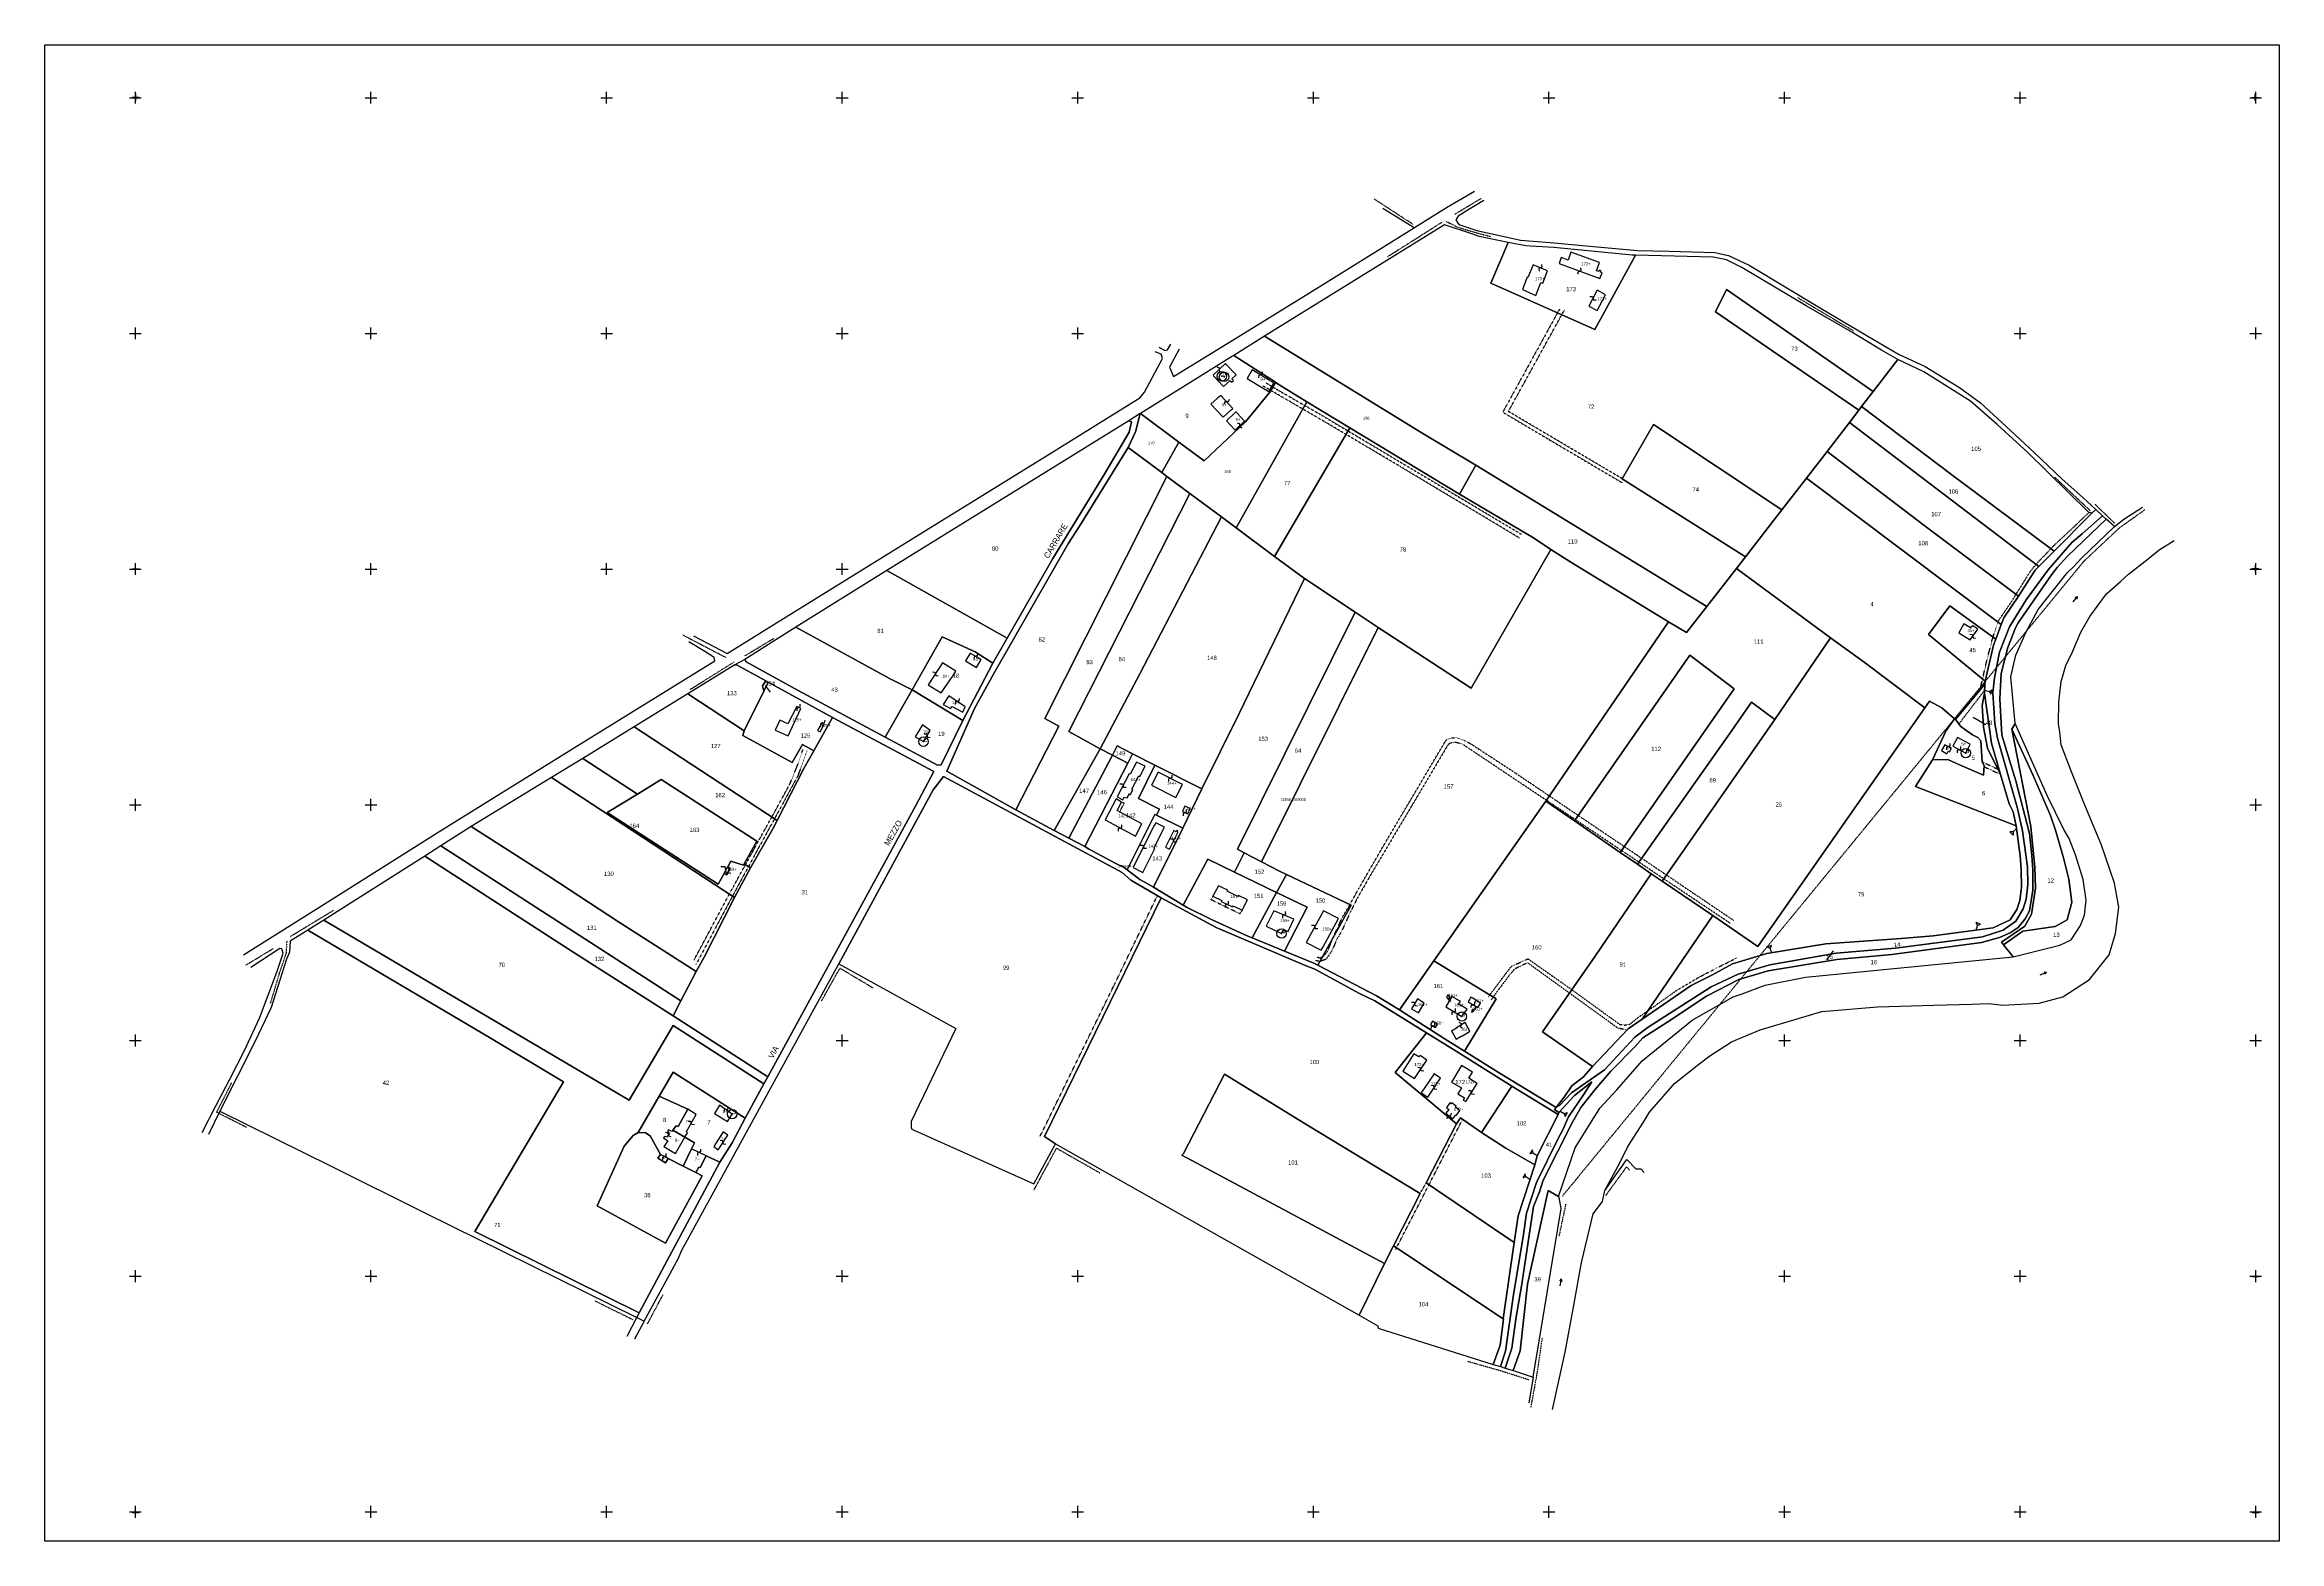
# Model space of a CAD drawing. Header units: metres. Extents: x 14523 to 16420, y -24225 to -22955.
import ezdxf

# ---------------------------------------------------------------- set-up
doc = ezdxf.new("R2010")
doc.units = ezdxf.units.M
for name, pattern in [('CONTINUA', [0]), ('FRECCETTA', [1, -1]), ('TRATTEGGIATA2', [0.3, 0.15, -0.15]), ('TRATTEGGIATA5', [0.3, 0.15, -0.15]), ('TRATTO-PUNTO', [0.4, 0.15, -0.125, 0, -0.125])]:
    doc.linetypes.add(name, pattern=pattern)
for name, color, linetype in [('CONFINE', 3, 'CONTINUA'), ('FABBRICATI', 1, 'CONTINUA'), ('FIDUCIALI', 5, 'CONTINUA'), ('LINEEVARIE', 6, 'CONTINUA'), ('PARTICELLE', 7, 'CONTINUA'), ('SIMBOLI', 6, 'CONTINUA'), ('STRADE', 8, 'CONTINUA'), ('TESTI', 3, 'CONTINUA')]:
    doc.layers.add(name, color=color, linetype=linetype)

# ---------------------------------------------------------------- blocks, each defined once
blk = doc.blocks.new('20', base_point=(5, 5))
at = {"layer": 'SIMBOLI'}
blk.add_circle((5, 5), 4, dxfattribs=at)
blk.add_point((5, 5), dxfattribs=at)
blk = doc.blocks.new('9', base_point=(5, 5))
at = {"layer": 'SIMBOLI'}
for p, q in [((2, 5), (4, 6)), ((4, 6), (6, 4)), ((6, 4), (8, 5))]:
    blk.add_line(p, q, dxfattribs=at)
blk = doc.blocks.new('1', base_point=(5, 5))
at = {"layer": 'SIMBOLI'}
for p, q in [((2, 5), (8, 5)), ((5, 2), (5, 8))]:
    blk.add_line(p, q, dxfattribs=at)
blk = doc.blocks.new('3', base_point=(5, 5))
at = {"layer": 'SIMBOLI'}
for p, q in [((0, 5), (10, 5)), ((5, 0), (5, 10))]:
    blk.add_line(p, q, dxfattribs=at)
blk = doc.blocks.new('2', base_point=(2, 5))
at = {"layer": 'SIMBOLI'}
for p, q in [((2, 5), (6, 5)), ((6, 5), (8, 7)), ((6, 5), (8, 3)), ((8, 3), (8, 7))]:
    blk.add_line(p, q, dxfattribs=at)
blk = doc.blocks.new('6', base_point=(8, 5))
at = {"layer": 'SIMBOLI'}
for p in [(2, 5), (6, 6), (6, 4)]:
    blk.add_line(p, (8, 5), dxfattribs=at)
blk = doc.blocks.new('14', base_point=(5, 5))
at = {"layer": 'SIMBOLI'}
for p, q in [((0, 5), (3, 7)), ((3, 7), (7, 3)), ((7, 3), (10, 5))]:
    blk.add_line(p, q, dxfattribs=at)

msp = doc.modelspace()

# ---------------------------------------------------------------- linework, layer by layer
at = {"layer": 'CONFINE'}
msp.add_lwpolyline([(15197.185, -23735.04), (15296.394, -23789.901), (15258.639, -23868.845), (15258.511, -23873.824), (15259.245, -23875.286), (15362.596, -23921.601), (15380.998, -23887.647), (15638.762, -24033.008), (15654.831, -24042.128), (15654.963, -24044.107), (15752.741, -24074.864), (15758.823, -24076.738), (15762.786, -24077.959), (15769.547, -24080.042), (15786.511, -24085.624), (15810.383, -23942.491), (15808.666, -23933.121), (15808.094, -23932.318), (15822.165, -23891.014), (15843.063, -23857.428), (15857.622, -23841.766), (15879.114, -23817.161), (15921.457, -23782.841), (15956.29, -23763.009), (15964.133, -23760.502), (15983.445, -23753.198), (16017.712, -23746.326), (16193.93, -23729.159), (16233.692, -23719.257), (16243.23, -23714.49), (16251.235, -23702.483), (16254.763, -23693.744), (16255.995, -23681.028), (16253.492, -23663.391), (16246.871, -23642.415), (16241.529, -23628.682), (16237.038, -23620.878), (16222.826, -23592.095), (16195.722, -23531.156), (16192.222, -23491.289), (16196.371, -23473.043), (16205.124, -23453.356), (16215.157, -23434.258), (16240.208, -23402.945), (16245.922, -23397.525), (16251.623, -23391.191), (16279.988, -23363.89), (16273.023, -23357.539), (16269.889, -23354.68), (16264.213, -23349.504), (16260.956, -23352.652), (16257.992, -23351.681), (16206.385, -23301.071), (16180.503, -23277.291), (16157.832, -23257.423), (16118.156, -23232.635), (16096.133, -23222.001), (16082.339, -23214.238), (16057.094, -23198.981), (16018.267, -23176.515), (15963.831, -23143.928), (15950.616, -23137.476), (15939.498, -23135.208), (15873.54, -23133.587), (15870.681, -23133.517), (15804.082, -23127.17), (15783.954, -23125.879), (15780.417, -23125.652), (15765.333, -23122.705), (15740.642, -23117.88), (15733.686, -23115.142), (15711.357, -23107.814), (15558.639, -23202.232), (15532.376, -23218.706), (15531.22, -23219.431), (15504.15, -23236.411), (15453.264, -23267.834), (15452.848, -23268.091), (15443.329, -23274.128), (15238.001, -23401.211), (15160.639, -23449.301), (15117.329, -23476.779), (15108.906, -23481.276), (15068.989, -23505.742), (15023.464, -23533.803), (14979.816, -23560.587), (14953.114, -23576.925), (14885.18, -23618.317), (14859.325, -23634.845), (14845.698, -23643.555), (14759.984, -23698.041), (14746.44, -23706.417), (14731.523, -23715.642), (14730.802, -23725.1), (14728.4, -23731.028), (14715.24, -23772.064), (14701.587, -23800.562), (14671.675, -23860.137), (14766.282, -23906.535), (14846.149, -23946.454), (15025.741, -24034.978), (15031.991, -24038.082), (15060.836, -23985.278), (15063.879, -23978.071), (15197.185, -23735.04)], close=True, dxfattribs=at)
at = {"layer": 'FABBRICATI'}
for points in [[(15794.696, -23157.487), (15798.755, -23146.773), (15786.545, -23141.913), (15782.162, -23152.468), (15781.605, -23152.163), (15777.531, -23162.668), (15788.811, -23167.752), (15792.987, -23156.825), (15794.696, -23157.487)], [(15840.216, -23146.748), (15842.905, -23139.947), (15818.706, -23131.179), (15816.175, -23137.781), (15810.369, -23135.688), (15808.564, -23140.762), (15843.298, -23153.293), (15845.048, -23148.461), (15843.818, -23148.021), (15844.229, -23146.878), (15842.757, -23146.342), (15842.287, -23147.528), (15840.216, -23146.748)], [(15848.07, -23167.14), (15840.94, -23163.322), (15833.968, -23176.981), (15840.865, -23180.556), (15848.07, -23167.14)], [(15529.439, -23240.113), (15530.548, -23241.305), (15532.101, -23239.862), (15531.042, -23238.724), (15530.814, -23238.478), (15534.322, -23235.217), (15526.103, -23226.416), (15525.381, -23225.643), (15514.818, -23235.538), (15515.268, -23236.014), (15523.782, -23245.016), (15529.262, -23239.922), (15529.439, -23240.113)], [(15556.007, -23245.61), (15562.055, -23249.3), (15566.368, -23242.06), (15561.857, -23239.318), (15548.05, -23230.924), (15543.724, -23238.117), (15556.007, -23245.61)], [(15518.7, -23254.808), (15513.094, -23260.014), (15523.467, -23271.104), (15530.291, -23264.8), (15531.536, -23263.651), (15521.201, -23252.485), (15521.141, -23252.54), (15519.904, -23253.689), (15518.7, -23254.808)], [(15533.322, -23267.413), (15526.279, -23274.096), (15533.644, -23281.973), (15541.62, -23274.429), (15535.4, -23267.774), (15534.244, -23266.537), (15533.322, -23267.413)], [(16147.936, -23454.077), (16157.433, -23460.128), (16163.954, -23450.887), (16159.895, -23448.054), (16157.941, -23449.963), (16152.244, -23446.444), (16147.936, -23454.077)], [(15294.087, -23490.303), (15296.453, -23486.614), (15285.052, -23479.55), (15273.13, -23498.168), (15284.164, -23504.958), (15294.087, -23490.303)], [(15318.006, -23476.71), (15308.571, -23471.42), (15304.653, -23477.93), (15313.939, -23483.477), (15318.006, -23476.71)], [(15142.992, -23536.623), (15154.099, -23541.532), (15164.985, -23518.257), (15161.453, -23516.686), (15153.945, -23531.326), (15146.983, -23528.182), (15142.992, -23536.623)], [(15285.789, -23514.939), (15291.993, -23518.399), (15293.286, -23516.5), (15302.361, -23521.491), (15304.479, -23516.939), (15290.56, -23507.654), (15285.789, -23514.939)], [(15184.761, -23531.617), (15182.907, -23530.071), (15178.995, -23536.987), (15181.399, -23537.966), (15184.761, -23531.617)], [(15274.785, -23537.098), (15268.153, -23532.222), (15261.848, -23542.324), (15268.977, -23546.431), (15274.785, -23537.098)], [(16138.993, -23554.556), (16140.144, -23555.183), (16141.741, -23552.095), (16135.946, -23549.083), (16133.123, -23554.053), (16137.739, -23556.674), (16138.993, -23554.556)], [(16146.697, -23543.029), (16142.773, -23550.294), (16153.798, -23556.175), (16157.597, -23548.499), (16146.697, -23543.029)], [(15439.362, -23593.651), (15442.055, -23594.076), (15443.781, -23590.795), (15444.666, -23591.261), (15446.865, -23587.084), (15445.98, -23586.618), (15451.843, -23575.477), (15452.777, -23575.918), (15457.08, -23567.296), (15449.719, -23563.921), (15444.354, -23574.158), (15443.606, -23573.845), (15433.344, -23593.376), (15438.163, -23595.921), (15439.362, -23593.651)], [(15483.238, -23593.809), (15488.766, -23582.703), (15468.109, -23572.32), (15462.582, -23583.427), (15483.238, -23593.809)], [(15437.155, -23597.647), (15432.583, -23594.91), (15423.198, -23612.854), (15448.878, -23626.584), (15454.422, -23616.063), (15435.559, -23605.979), (15433.468, -23604.974), (15437.155, -23597.647)], [(15473.727, -23618.963), (15466.171, -23615.253), (15464.729, -23617.914), (15464.594, -23617.847), (15446.904, -23653.232), (15455.252, -23657.406), (15465.348, -23637.204), (15464.707, -23636.884), (15473.727, -23618.963)], [(15490.862, -23601.1), (15488.783, -23605.6), (15493.367, -23607.719), (15495.447, -23603.217), (15490.862, -23601.1)], [(15481.423, -23621.947), (15474.466, -23635.856), (15477.982, -23637.613), (15485.019, -23623.387), (15484.635, -23623.234), (15485.044, -23622.212), (15484.016, -23621.767), (15483.596, -23622.817), (15481.423, -23621.947)], [(15101.864, -23659.429), (15104.932, -23653.934), (15102.795, -23652.764), (15102.685, -23652.705), (15099.618, -23658.199), (15099.733, -23658.263), (15101.864, -23659.429)], [(15519.445, -23668.678), (15514.737, -23677.504), (15522.25, -23681.155), (15521.779, -23682.036), (15531.434, -23686.727), (15531.905, -23685.846), (15539.434, -23689.504), (15544.167, -23680.725), (15536.343, -23676.911), (15535.871, -23677.791), (15526.793, -23673.368), (15527.265, -23672.487), (15519.445, -23668.678)], [(15574.895, -23705.871), (15578.628, -23707.555), (15579.733, -23704.919), (15583.478, -23697.041), (15566.49, -23689.885), (15559.927, -23703.089), (15572.986, -23709.289), (15574.895, -23705.871)], [(15593.799, -23716.913), (15606.651, -23723.339), (15608.353, -23720.402), (15621.417, -23696.595), (15608.494, -23690.133), (15593.799, -23716.913)], [(15689.115, -23776.62), (15694.18, -23768.272), (15688.346, -23764.781), (15683.247, -23773.118), (15689.115, -23776.62)], [(15722.804, -23768.81), (15724.832, -23766.862), (15724.101, -23766.435), (15717.545, -23762.608), (15712.342, -23771.554), (15726.068, -23779.578), (15730.451, -23773.518), (15722.804, -23768.81)], [(15714.684, -23764.378), (15714.899, -23764.342), (15715.105, -23764.273), (15715.299, -23764.173), (15715.474, -23764.045), (15715.626, -23763.89), (15715.753, -23763.713), (15715.85, -23763.519), (15715.915, -23763.312), (15715.948, -23763.097), (15715.947, -23762.879), (15715.912, -23762.664), (15715.843, -23762.459), (15715.743, -23762.266), (15715.613, -23762.091), (15715.459, -23761.938), (15715.282, -23761.812), (15715.088, -23761.714), (15714.881, -23761.648), (15714.666, -23761.616), (15714.448, -23761.616), (15714.234, -23761.653), (15714.027, -23761.721), (15713.834, -23761.821), (15713.659, -23761.95), (15713.507, -23762.104), (15713.38, -23762.281), (15713.283, -23762.476), (15713.218, -23762.683), (15713.185, -23762.898), (15713.186, -23763.116), (15713.221, -23763.33), (15713.29, -23763.536), (15713.39, -23763.729), (15713.52, -23763.904), (15713.674, -23764.056), (15713.851, -23764.183), (15714.045, -23764.281), (15714.252, -23764.347), (15714.467, -23764.379), (15714.684, -23764.378)], [(15733.703, -23763.292), (15731.483, -23767.111), (15739.703, -23772.081), (15741.955, -23768.254), (15735.257, -23764.226), (15733.703, -23763.292)], [(15703.714, -23789.037), (15705.386, -23786.28), (15701.185, -23783.745), (15699.489, -23786.506), (15703.714, -23789.037)], [(15718.665, -23794.232), (15721.329, -23798.76), (15724.772, -23796.745), (15725.479, -23796.331), (15725.586, -23796.517), (15730.719, -23793.418), (15732.961, -23792.066), (15731.25, -23789.071), (15728.849, -23784.868), (15721.447, -23789.319), (15721.565, -23789.521), (15717.346, -23791.99), (15718.665, -23794.232)], [(15735.869, -23775.476), (15736.618, -23774.234), (15735.353, -23773.47), (15734.605, -23774.713), (15735.869, -23775.476)], [(15675.88, -23825.973), (15685.893, -23832.397), (15696.451, -23816.613), (15690.521, -23812.647), (15689.626, -23813.943), (15685.393, -23811.203), (15675.88, -23825.973)], [(15732.022, -23832.107), (15735.212, -23826.839), (15725.816, -23821.206), (15717.347, -23835.251), (15725.632, -23840.242), (15722.586, -23845.21), (15728.307, -23848.682), (15727.109, -23850.647), (15729.357, -23851.93), (15739.026, -23836.492), (15732.022, -23832.107)], [(15691.544, -23844.304), (15697.062, -23848.042), (15707.823, -23831.889), (15702.407, -23828.28), (15691.544, -23844.304)], [(15066.523, -23882.068), (15068.73, -23878.298), (15067.851, -23877.346), (15075.97, -23862.798), (15069.089, -23858.332), (15060.818, -23872.883), (15058.98, -23872.403), (15056.351, -23876.083), (15066.523, -23882.068)], [(15106.675, -23862.532), (15095.832, -23854.927), (15091.67, -23862.101), (15102.651, -23868.79), (15106.675, -23862.532)], [(15715.045, -23858.447), (15712.424, -23861.801), (15718.433, -23866.496), (15721.048, -23863.15), (15721.39, -23863.387), (15724.461, -23859.48), (15720.716, -23856.539), (15721.295, -23855.798), (15717.627, -23852.908), (15716.91, -23853.822), (15715.839, -23852.966), (15712.907, -23856.759), (15715.045, -23858.447)], [(15066.523, -23882.068), (15056.351, -23876.083), (15055.495, -23877.281), (15052.628, -23875.953), (15051.785, -23877.388), (15053.381, -23878.685), (15051.091, -23881.919), (15049.254, -23881.49), (15048.307, -23882.724), (15051.854, -23885.31), (15048.721, -23889.98), (15058.469, -23895.824), (15066.523, -23882.068)], [(15102.825, -23880.316), (15098.919, -23877.532), (15091.023, -23889.994), (15094.829, -23892.882), (15102.825, -23880.316)], [(15045.874, -23896.728), (15043.381, -23899.966), (15049.998, -23903.877), (15052.334, -23900.286), (15045.874, -23896.728)], [(15072.097, -23891.862), (15064.987, -23906.543), (15075.656, -23912.123), (15078.171, -23907.611), (15079.545, -23907.692), (15084.646, -23897.775), (15072.097, -23891.862)]]:
    msp.add_lwpolyline(points, close=True, dxfattribs=at)
at = {"layer": 'LINEEVARIE', "color": 2}
msp.add_lwpolyline([(14523, -24225), (14523, -22955), (16420, -22955), (16420, -24225), (14523, -24225)], dxfattribs=at)
at = {"layer": 'LINEEVARIE'}
for points in [[(15485.986, -23213.393), (15477.777, -23228.705), (15481.351, -23236.472), (15538.379, -23201.521), (15596.812, -23165.432), (15654.889, -23129.246), (15685.919, -23110.082), (15712.967, -23093.162), (15736.653, -23079.24)], [(15659.083, -23093.833), (15685.461, -23110.038)], [(15744.755, -23087.14), (15730.699, -23095.735), (15722.839, -23100.477), (15720.852, -23103.606), (15723.454, -23107.527), (15738.785, -23112.728), (15756.844, -23116.718), (15775.921, -23120.795), (15801.119, -23122.847), (15847.195, -23126.969), (15875.095, -23129.539), (15902.052, -23130.143), (15931.148, -23131.07), (15940.861, -23131.226), (15952.339, -23133.742), (15969.906, -23142.21), (16029.576, -23177.968), (16070.566, -23202.228), (16096.726, -23217.472), (16119.257, -23228.098), (16148.557, -23245.833), (16166.344, -23258.817), (16191.816, -23282.35), (16212.135, -23301.339), (16235.553, -23323.582), (16253.229, -23339.311), (16264.213, -23349.504)], [(15073.807, -23456.57), (15102.355, -23471.675), (15152.322, -23440.591), (15271.353, -23366.906), (15373.563, -23303.839), (15452.696, -23254.685), (15456.689, -23249.749), (15471.969, -23221.226), (15470.848, -23217.637), (15465.681, -23215.532)], [(15468.672, -23211.576), (15474.308, -23214.486), (15476.18, -23213.848), (15478.957, -23209.184)], [(16279.988, -23363.89), (16287.979, -23357.724), (16303.992, -23347.423)], [(15847.474, -23927.348), (15860.032, -23903.743), (15866.839, -23889.875), (15880.359, -23869.353), (15885.467, -23860.793), (15906.554, -23836.397), (15927.357, -23820.03), (15936.454, -23813.034), (15954.983, -23801.07), (15979.389, -23790.996), (16031.572, -23775.318), (16078.952, -23771.597), (16126.773, -23770.054), (16158.942, -23769.106), (16173.323, -23768.581), (16185.244, -23770.126), (16216.182, -23768.485), (16236.335, -23762.997), (16258.939, -23748.126), (16275.507, -23727.405), (16281.03, -23709.341), (16283.742, -23686.851), (16280.231, -23666.487), (16269.069, -23634.305), (16254.349, -23598.876), (16242.943, -23570.761), (16234.887, -23549.045), (16233.81, -23538.345), (16232.686, -23531.201), (16232.964, -23512.557), (16234.686, -23495.262), (16238.908, -23481.942), (16244.424, -23470.125), (16251.545, -23453.459), (16259.177, -23440.341), (16273.325, -23421.028), (16285.165, -23410.486), (16292.09, -23404.387), (16308.67, -23391.284), (16318.011, -23383.625), (16330.805, -23375.608)], [(14691.891, -23727.421), (14763.461, -23682.497), (14858.394, -23622.385), (14972.035, -23551.983), (15091.874, -23477.981), (15091.421, -23474.89), (15083.515, -23469.83), (15069.717, -23461.813)], [(14656.64, -23877.99), (14668.4, -23855.413), (14679.965, -23833.346), (14692.309, -23809.033), (14705.308, -23781.002), (14719.972, -23741.924), (14725.527, -23725.942), (14724.354, -23722.354), (14722.567, -23721.874), (14698.049, -23737.942)], [(16193.93, -23729.159), (16185.857, -23718.821)], [(14671.675, -23860.137), (14662.108, -23879.837)], [(15847.474, -23927.348), (15865.981, -23900.998), (15873.838, -23908.894), (15877.853, -23908.986), (15880.946, -23912.092)], [(15803.094, -24113.152), (15813.646, -24064.386), (15820.851, -24026.336), (15827.087, -23991.451), (15827.89, -23987.426), (15837.453, -23947.258), (15845.427, -23936.572), (15847.474, -23927.348)], [(15017.337, -24050.8), (15025.741, -24034.978)], [(15031.991, -24038.082), (15023.782, -24053.394)], [(15786.511, -24085.624), (15782.927, -24107.569)]]:
    msp.add_lwpolyline(points, dxfattribs=at)
at = {"layer": 'LINEEVARIE', "linetype": 'TRATTO-PUNTO'}
for points in [[(15651.487, -23085.743), (15684.791, -23107.442)], [(15719.731, -23099.042), (15742.448, -23085.383)], [(15662.799, -23134.987), (15709.691, -23105.284)], [(15712.456, -23104.774), (15722.698, -23109.962), (15738.956, -23114.756), (15750.598, -23117.761)], [(16011.286, -23169.658), (16058.651, -23197.85)], [(16229.417, -23322.035), (16259.334, -23350.264)], [(16305.951, -23349.592), (16283.503, -23365.698), (16253.711, -23393.726), (15811.411, -23932.052)], [(16263.591, -23345.034), (16280.161, -23361.009)], [(15064.441, -23455.729), (15101.141, -23474.909)], [(15117.572, -23473.464), (15142.058, -23458.701)], [(15071.075, -23502.065), (15107.392, -23479.346)], [(15108.615, -23479.288), (15107.553, -23479.098)], [(14731.475, -23711.763), (14768.285, -23689.468)], [(14693.833, -23735.958), (14716.915, -23722.058)], [(14714.755, -23768.233), (14722.493, -23742.463), (14728.117, -23726.011), (14728.759, -23715.17)], [(15182.368, -23766.69), (15198.123, -23738.618), (15226.709, -23755.681)], [(14694.599, -23873.877), (14669.017, -23860.982), (14681.82, -23835.8)], [(15362.805, -23926.962), (15381.982, -23891.396), (15418.671, -23912.302)], [(15848.363, -23931.39), (15865.909, -23907.291), (15868.409, -23909.919)], [(15814.214, -23939.006), (15808.518, -23966.015)], [(15034.676, -24040.606), (15048.036, -24015.495)], [(14990.257, -24021.049), (15022.349, -24036.815)], [(15784.816, -24111.083), (15790.202, -24081.372), (15794.513, -24051.825)], [(15731.015, -24072.254), (15758.66, -24080.094), (15783.001, -24087.867)]]:
    msp.add_lwpolyline(points, dxfattribs=at)
at = {"layer": 'LINEEVARIE', "linetype": 'TRATTEGGIATA2'}
for points in [[(15808.889, -23179.511), (15760.787, -23266.841), (15862.156, -23326.696)], [(15862.257, -23323.292), (15765.556, -23266.209), (15813.094, -23180.174)], [(15775.007, -23373.636), (15673.419, -23312.768), (15610.318, -23275.387), (15557.071, -23244.465)], [(15559.544, -23241.805), (15570.456, -23248.366), (15605.742, -23268.651), (15646.528, -23292.914), (15777.253, -23370.859)], [(16166.478, -23500.215), (16171.921, -23476.82), (16176.293, -23459.942), (16181.243, -23444.274), (16192.436, -23427.952), (16209.017, -23401.39), (16215.112, -23394.237), (16229.277, -23379.394), (16242.414, -23367.207), (16258.002, -23352.341)], [(16148.028, -23531.428), (16169.806, -23502.851)], [(15074.147, -23731.841), (15107.925, -23669.007), (15129.302, -23630.132), (15140.341, -23610.308), (15155.432, -23582.702), (15158.328, -23575.801), (15162.394, -23565.581), (15166.579, -23553.175)], [(15170.157, -23554.441), (15162.438, -23575.281), (15151.359, -23595.817), (15136.761, -23622.348), (15120.979, -23651.336), (15075.729, -23735.626)], [(15954.387, -23700.872), (15726.394, -23548.433), (15720.833, -23547.146), (15716.77, -23547.462), (15714.402, -23548.921), (15648.156, -23660.297), (15637.158, -23679.46), (15631.631, -23690.566), (15625.381, -23704.273), (15621.622, -23711.288), (15620.184, -23713.697), (15615.662, -23723.975), (15610.838, -23731.159), (15606.134, -23732.755), (15601.401, -23732.401)], [(15603.266, -23729.182), (15605.331, -23730.075), (15608.41, -23728.606), (15612.108, -23724.334), (15616.024, -23714.269), (15621.194, -23703.118), (15624.489, -23695.703), (15629.351, -23687.756), (15638.458, -23671.263), (15661.449, -23631.5), (15710.832, -23548.162), (15712.463, -23545.09), (15716.961, -23543.295), (15721.381, -23543.075), (15728.283, -23545.56), (15733.2, -23547.973), (15771.25, -23572.837), (15956.528, -23697.893)], [(16167.739, -23563.581), (16181.176, -23569.837)], [(16169.321, -23567.654), (16183.346, -23574.186)], [(15368.137, -23881.088), (15431.174, -23752.442), (15467.603, -23677.12)], [(15748.595, -23762.982), (15767.934, -23737.241), (15782.174, -23730.726), (15819.122, -23756.724), (15859.937, -23786.269), (15863.862, -23786.92), (15868.178, -23786.499), (15875.512, -23780.597), (15889.952, -23770.574), (15908.314, -23757.596), (15926.405, -23746.857), (15941.942, -23738.697), (15959.199, -23730.002)], [(15865.345, -23790.859), (15858.718, -23789.691), (15781.868, -23734.082), (15770.763, -23739.382), (15766.667, -23744.269), (15757.247, -23756.806), (15751.055, -23765.418)], [(15669.819, -23977.347), (15726.671, -23867.065)], [(15690.661, -23929.896), (15695.76, -23920.778)]]:
    msp.add_lwpolyline(points, dxfattribs=at)
at = {"layer": 'LINEEVARIE', "linetype": 'TRATTEGGIATA5'}
for points in [[(15435.559, -23605.979), (15439.317, -23598.789), (15437.155, -23597.647)], [(15539.434, -23689.504), (15537.785, -23692.594), (15513.11, -23680.606), (15514.737, -23677.504)]]:
    msp.add_lwpolyline(points, dxfattribs=at)
at = {"layer": 'PARTICELLE', "color": 2, "linetype": 'FRECCETTA'}
for p, q in [((15134.693, -23498.76), (15138.847, -23504.537)), ((16170.824, -23532.146), (16160.222, -23525.947)), ((16035.896, -23731.675), (16041.445, -23723.826))]:
    msp.add_line(p, q, dxfattribs=at)
at = {"layer": 'PARTICELLE'}
for points in [[(16063.089, -23265.118), (15941.267, -23181.704), (15950.844, -23162.715), (16075.204, -23249.31), (16096.133, -23222.001), (16082.339, -23214.238), (16057.094, -23198.981), (16018.267, -23176.515), (15963.831, -23143.928), (15950.616, -23137.476), (15939.498, -23135.208), (15873.54, -23133.587), (15838.871, -23196.555), (15750.657, -23157.22), (15765.333, -23122.705), (15740.642, -23117.88), (15733.686, -23115.142), (15711.357, -23107.814), (15558.639, -23202.232), (15693.03, -23284.84), (15737.969, -23311.844), (15933.897, -23431.662), (15959.091, -23399.367), (15966.789, -23389.471), (15862.257, -23323.292), (15888.817, -23277.43), (15997.676, -23349.761), (16018.569, -23322.885), (16036.15, -23300.269), (16055.119, -23275.517), (16063.089, -23265.118)], [(15780.417, -23125.652), (15765.333, -23122.705), (15750.657, -23157.22), (15838.871, -23196.555), (15873.54, -23133.587), (15870.681, -23133.517), (15804.082, -23127.17), (15783.954, -23125.879), (15780.417, -23125.652)], [(16063.089, -23265.118), (16065.415, -23262.083), (16075.204, -23249.31), (15950.844, -23162.715), (15941.267, -23181.704), (16063.089, -23265.118)], [(15567.751, -23241.691), (15567.981, -23241.305), (15532.376, -23218.706), (15531.22, -23219.431), (15504.15, -23236.411), (15453.264, -23267.834), (15485.899, -23292.227), (15507.318, -23308.237), (15542.31, -23275.158), (15562.914, -23249.811), (15567.751, -23241.691)], [(15693.03, -23284.84), (15558.639, -23202.232), (15532.376, -23218.706), (15567.981, -23241.305), (15567.751, -23241.691), (15594.576, -23258.135), (15630.891, -23280.015), (15723.959, -23336.334), (15737.969, -23311.844), (15693.03, -23284.84)], [(16096.133, -23222.001), (16075.204, -23249.31), (16065.415, -23262.083), (16143.079, -23320.881), (16228.776, -23384.765), (16260.956, -23352.652), (16257.992, -23351.681), (16206.385, -23301.071), (16180.503, -23277.291), (16157.832, -23257.423), (16118.156, -23232.635), (16096.133, -23222.001)], [(15534.592, -23365.069), (15594.576, -23258.135), (15567.751, -23241.691), (15562.914, -23249.811), (15542.31, -23275.158), (15507.318, -23308.237), (15485.899, -23292.227), (15471.346, -23318.09), (15475.635, -23321.33), (15495.006, -23335.838), (15522.139, -23355.773), (15534.592, -23365.069)], [(15238.001, -23401.211), (15340.052, -23458.547), (15378.741, -23390.965), (15422.854, -23318.932), (15443.576, -23283.724), (15445.53, -23275.06), (15443.329, -23274.128), (15238.001, -23401.211)], [(15471.346, -23318.09), (15485.899, -23292.227), (15453.264, -23267.834), (15452.848, -23268.091), (15448.961, -23283.438), (15442.911, -23296.939), (15471.346, -23318.09)], [(15567.084, -23389.241), (15630.891, -23280.015), (15594.576, -23258.135), (15534.592, -23365.069), (15567.084, -23389.241)], [(16215.91, -23397.811), (16055.119, -23275.517), (16036.15, -23300.269), (16118.137, -23362.757), (16198.463, -23423.035), (16212.672, -23400.979), (16215.91, -23397.811)], [(16228.776, -23384.765), (16143.079, -23320.881), (16065.415, -23262.083), (16063.089, -23265.118), (16055.119, -23275.517), (16215.91, -23397.811), (16228.776, -23384.765)], [(15635.475, -23436.461), (15655.095, -23449.62), (15734.069, -23501.082), (15801.686, -23383.238), (15786.801, -23373.507), (15723.959, -23336.334), (15630.891, -23280.015), (15567.084, -23389.241), (15592.49, -23408.066), (15635.475, -23436.461)], [(15997.676, -23349.761), (15888.817, -23277.43), (15862.257, -23323.292), (15966.789, -23389.471), (15997.676, -23349.761)], [(15347.3, -23604.169), (15384.041, -23533.296), (15371.942, -23526.675), (15475.635, -23321.33), (15471.346, -23318.09), (15442.911, -23296.939), (15401.565, -23363.647), (15392.12, -23377.962), (15328.607, -23488.484), (15312.226, -23518.192), (15288.981, -23571.469), (15347.3, -23604.169)], [(15801.686, -23383.238), (15818.535, -23394.252), (15901.407, -23444.638), (15916.695, -23453.699), (15933.897, -23431.662), (15737.969, -23311.844), (15723.959, -23336.334), (15786.801, -23373.507), (15801.686, -23383.238)], [(16198.463, -23423.035), (16118.137, -23362.757), (16036.15, -23300.269), (16018.569, -23322.885), (16184.007, -23446.925), (16186.18, -23441.253), (16198.463, -23423.035)], [(15380.084, -23621.84), (15419.055, -23552.417), (15392.293, -23537.69), (15495.006, -23335.838), (15475.635, -23321.33), (15371.942, -23526.675), (15384.041, -23533.296), (15347.3, -23604.169), (15380.084, -23621.84)], [(16184.007, -23446.925), (16018.569, -23322.885), (15997.676, -23349.761), (15966.789, -23389.471), (15959.091, -23399.367), (16038.889, -23458.283), (16067.675, -23479.073), (16119.03, -23517.731), (16122.983, -23512.104), (16133.441, -23517.836), (16144.257, -23527.016), (16145.082, -23527.765), (16170.116, -23497.653), (16170.268, -23495.114), (16122.079, -23455.539), (16140.267, -23431.035), (16179.28, -23459.348), (16184.007, -23446.925)], [(15495.006, -23335.838), (15392.293, -23537.69), (15419.055, -23552.417), (15452.772, -23488.872), (15522.139, -23355.773), (15495.006, -23335.838)], [(16260.956, -23352.652), (16228.776, -23384.765), (16215.91, -23397.811), (16212.672, -23400.979), (16198.463, -23423.035), (16186.18, -23441.253), (16184.007, -23446.925), (16179.28, -23459.348), (16177.279, -23464.65), (16170.268, -23495.114), (16170.116, -23497.653), (16169.657, -23505.347), (16175.685, -23547.715), (16183.346, -23574.186), (16190.597, -23599.241), (16194.206, -23605.941), (16196.635, -23617.747), (16200.058, -23643.333), (16200.893, -23654.85), (16201.226, -23670.183), (16199.815, -23681.124), (16197.085, -23688.937), (16191.523, -23697.706), (16177.134, -23704.427), (16126.188, -23711.097), (16098.922, -23713.494), (16034.978, -23718.026), (15984.921, -23726.308), (15955.716, -23735.033), (15938.32, -23744.644), (15920.76, -23753.495), (15879.136, -23781.979), (15867.165, -23790.171), (15836.835, -23822.022), (15829.238, -23830.721), (15819.288, -23838.492), (15813.028, -23848.186), (15806.69, -23856.105), (15808.912, -23855.055), (15819.073, -23844.488), (15847.147, -23824.81), (15873.015, -23797.09), (15884.227, -23788.742), (15937.809, -23754.555), (15960.577, -23743.796), (15987.403, -23735.818), (16043.691, -23725.969), (16094.06, -23721.543), (16168.15, -23712.132), (16185.504, -23706.483), (16196.472, -23698.799), (16202.466, -23688.347), (16205.187, -23679.976), (16206.627, -23667.561), (16206.35, -23652.633), (16202.129, -23622.174), (16197.604, -23601.978), (16180.86, -23543.572), (16178.638, -23531.112), (16176.772, -23505.137), (16178.255, -23492.265), (16182.401, -23470.463), (16191.024, -23448.95), (16205.221, -23426.081), (16223.698, -23400.556), (16243.789, -23377.496), (16252.78, -23370.147), (16269.889, -23354.68), (16264.213, -23349.504), (16260.956, -23352.652)], [(15536.968, -23522.529), (15592.49, -23408.066), (15567.084, -23389.241), (15534.592, -23365.069), (15522.139, -23355.773), (15452.772, -23488.872), (15419.055, -23552.417), (15429.406, -23557.825), (15433.503, -23549.989), (15446.58, -23556.643), (15465.527, -23566.286), (15505.427, -23586.59), (15536.968, -23522.529)], [(16273.023, -23357.539), (16269.889, -23354.68), (16252.78, -23370.147), (16243.789, -23377.496), (16223.698, -23400.556), (16205.221, -23426.081), (16191.024, -23448.95), (16182.401, -23470.463), (16178.255, -23492.265), (16176.772, -23505.137), (16178.638, -23531.112), (16180.86, -23543.572), (16197.604, -23601.978), (16202.129, -23622.174), (16206.35, -23652.633), (16206.627, -23667.561), (16205.187, -23679.976), (16202.466, -23688.347), (16196.472, -23698.799), (16185.504, -23706.483), (16168.15, -23712.132), (16094.06, -23721.543), (16043.691, -23725.969), (15987.403, -23735.818), (15960.577, -23743.796), (15937.809, -23754.555), (15884.227, -23788.742), (15873.015, -23797.09), (15847.147, -23824.81), (15819.073, -23844.488), (15808.912, -23855.055), (15806.69, -23856.105), (15806.043, -23856.978), (15804.644, -23858.625), (15808.344, -23861.26), (15821.752, -23846.783), (15836.524, -23835.13), (15829.421, -23846.26), (15816.483, -23864.894), (15811.666, -23875.887), (15807.708, -23883.109), (15789.359, -23920.516), (15780.804, -23946.6), (15778.106, -23966.652), (15769.999, -24015.686), (15763.044, -24063.534), (15758.823, -24076.738), (15762.786, -24077.959), (15768.549, -24061.113), (15772.266, -24034.494), (15776.808, -24008.623), (15786.769, -23940.973), (15791.867, -23928.401), (15794.973, -23918.602), (15819.853, -23869.21), (15826.989, -23856.912), (15838.814, -23842.003), (15852.404, -23826.152), (15873.137, -23805.164), (15879.634, -23797.7), (15901.038, -23784.168), (15933.604, -23762.289), (15961.254, -23748.255), (15986.058, -23741.019), (16044.433, -23731.341), (16090.991, -23727.024), (16167.305, -23716.818), (16182.546, -23712.623), (16191.485, -23708.677), (16198.279, -23704.053), (16204.219, -23696.7), (16207.879, -23689.889), (16210.871, -23672.524), (16210.713, -23655.309), (16209.916, -23642.98), (16207.905, -23624.269), (16196.202, -23579.805), (16184.533, -23541.028), (16182.695, -23510.227), (16183.795, -23488.726), (16189.508, -23466.393), (16196.02, -23449.787), (16198.195, -23445.691), (16226.711, -23404.777), (16231.499, -23398.609), (16240.304, -23389.129), (16273.023, -23357.539)], [(16017.712, -23746.326), (16193.93, -23729.159), (16185.857, -23718.821), (16184.131, -23716.611), (16203.856, -23702.953), (16209.65, -23692.706), (16212.981, -23670.867), (16212.41, -23653.252), (16209.09, -23618.512), (16192.994, -23535.718), (16195.722, -23531.156), (16192.222, -23491.289), (16196.371, -23473.043), (16205.124, -23453.356), (16215.157, -23434.258), (16240.208, -23402.945), (16245.922, -23397.525), (16251.623, -23391.191), (16279.988, -23363.89), (16273.023, -23357.539), (16240.304, -23389.129), (16231.499, -23398.609), (16226.711, -23404.777), (16198.195, -23445.691), (16196.02, -23449.787), (16189.508, -23466.393), (16183.795, -23488.726), (16182.695, -23510.227), (16184.533, -23541.028), (16196.202, -23579.805), (16207.905, -23624.269), (16209.916, -23642.98), (16210.713, -23655.309), (16210.871, -23672.524), (16207.879, -23689.889), (16204.219, -23696.7), (16198.279, -23704.053), (16191.485, -23708.677), (16182.546, -23712.623), (16167.305, -23716.818), (16090.991, -23727.024), (16044.433, -23731.341), (15986.058, -23741.019), (15961.254, -23748.255), (15933.604, -23762.289), (15901.038, -23784.168), (15879.634, -23797.7), (15873.137, -23805.164), (15852.404, -23826.152), (15838.814, -23842.003), (15826.989, -23856.912), (15819.853, -23869.21), (15794.973, -23918.602), (15791.867, -23928.401), (15786.769, -23940.973), (15776.808, -24008.623), (15772.266, -24034.494), (15768.549, -24061.113), (15762.786, -24077.959), (15769.547, -24080.042), (15775.449, -24063.496), (15781.713, -24006.873), (15799.428, -23927.422), (15808.094, -23932.318), (15822.165, -23891.014), (15843.063, -23857.428), (15857.622, -23841.766), (15879.114, -23817.161), (15921.457, -23782.841), (15956.29, -23763.009), (15964.133, -23760.502), (15983.445, -23753.198), (16017.712, -23746.326)], [(15797.412, -23596.993), (15901.407, -23444.638), (15818.535, -23394.252), (15801.686, -23383.238), (15734.069, -23501.082), (15655.095, -23449.62), (15556.022, -23648.398), (15571.372, -23656.239), (15577.083, -23659.033), (15632.106, -23685.125), (15603.842, -23736.19), (15653.657, -23762.096), (15673.207, -23773.885), (15702.27, -23732.494), (15797.412, -23596.993)], [(15160.639, -23449.301), (15240.205, -23492.831), (15259.418, -23502.543), (15284.923, -23457.509), (15312.825, -23470.288), (15327.813, -23479.76), (15340.052, -23458.547), (15238.001, -23401.211), (15160.639, -23449.301)], [(15535.706, -23637.738), (15635.475, -23436.461), (15592.49, -23408.066), (15536.968, -23522.529), (15505.427, -23586.59), (15489.071, -23619.812), (15464.34, -23670.042), (15489.416, -23685.076), (15510.276, -23646.208), (15533.145, -23657.262), (15541.347, -23640.902), (15535.706, -23637.738)], [(15797.412, -23596.993), (15821.552, -23613.583), (15919.68, -23472.953), (15957.23, -23501.736), (15860.468, -23640.363), (15875.039, -23650.429), (15953.33, -23539.836), (15971.889, -23512.939), (15991.682, -23527.594), (16038.889, -23458.283), (15959.091, -23399.367), (15933.897, -23431.662), (15916.695, -23453.699), (15901.407, -23444.638), (15797.412, -23596.993)], [(15541.347, -23640.902), (15556.022, -23648.398), (15655.095, -23449.62), (15635.475, -23436.461), (15535.706, -23637.738), (15541.347, -23640.902)], [(16179.28, -23459.348), (16140.267, -23431.035), (16122.079, -23455.539), (16170.268, -23495.114), (16177.279, -23464.65), (16179.28, -23459.348)], [(15117.329, -23476.779), (15118.475, -23478.641), (15162.722, -23503.106), (15236.558, -23542.76), (15259.418, -23502.543), (15240.205, -23492.831), (15160.639, -23449.301), (15117.329, -23476.779)], [(15302.459, -23528.411), (15327.813, -23479.76), (15312.825, -23470.288), (15284.923, -23457.509), (15259.418, -23502.543), (15302.459, -23528.411)], [(15938.998, -23694.051), (15977.252, -23720.127), (16119.03, -23517.731), (16067.675, -23479.073), (16038.889, -23458.283), (15991.682, -23527.594), (15896.21, -23664.884), (15938.998, -23694.051)], [(15108.906, -23481.276), (15068.989, -23505.742), (15116.768, -23537.379), (15133.576, -23503.492), (15132.459, -23498.997), (15135.068, -23494.751), (15110.38, -23481.253), (15108.906, -23481.276)], [(15860.468, -23640.363), (15957.23, -23501.736), (15919.68, -23472.953), (15821.552, -23613.583), (15860.468, -23640.363)], [(15137.278, -23495.936), (15133.576, -23503.492), (15116.768, -23537.379), (15115.706, -23541.103), (15157.645, -23564.232), (15166.413, -23548.912), (15175.949, -23554.166), (15191.741, -23525.873), (15137.278, -23495.936)], [(15137.278, -23495.936), (15135.068, -23494.751), (15132.459, -23498.997), (15133.576, -23503.492), (15137.278, -23495.936)], [(15302.459, -23528.411), (15259.418, -23502.543), (15236.558, -23542.76), (15281.024, -23566.461), (15283.915, -23565.959), (15302.459, -23528.411)], [(16183.346, -23574.186), (16172.293, -23552.033), (16168.771, -23534.26), (16167.677, -23515.687), (16169.657, -23505.347), (16170.116, -23497.653), (16145.082, -23527.765), (16149.641, -23533.434), (16152.777, -23535.723), (16159.461, -23540.598), (16164.021, -23542.915), (16166.707, -23545.719), (16167.739, -23563.581), (16169.363, -23566.755), (16168.978, -23574.938), (16148.507, -23566.058), (16144.846, -23564.475), (16142.724, -23563.556), (16138.473, -23561.539), (16125.514, -23561.94), (16111.209, -23584.353), (16196.635, -23617.747), (16194.206, -23605.941), (16190.597, -23599.241), (16183.346, -23574.186)], [(15023.464, -23533.803), (15144.745, -23613.21), (15167.583, -23569.159), (15175.949, -23554.166), (15166.413, -23548.912), (15157.645, -23564.232), (15115.706, -23541.103), (15116.768, -23537.379), (15068.989, -23505.742), (15023.464, -23533.803)], [(15991.682, -23527.594), (15971.889, -23512.939), (15953.33, -23539.836), (15875.039, -23650.429), (15886.839, -23658.581), (15896.21, -23664.884), (15991.682, -23527.594)], [(16196.635, -23617.747), (16111.209, -23584.353), (16125.514, -23561.94), (16137.238, -23536.976), (16144.257, -23527.016), (16133.441, -23517.836), (16122.983, -23512.104), (16119.03, -23517.731), (15977.252, -23720.127), (15938.998, -23694.051), (15879.136, -23781.979), (15920.76, -23753.495), (15938.32, -23744.644), (15955.716, -23735.033), (15984.921, -23726.308), (16034.978, -23718.026), (16098.922, -23713.494), (16126.188, -23711.097), (16177.134, -23704.427), (16191.523, -23697.706), (16197.085, -23688.937), (16199.815, -23681.124), (16201.226, -23670.183), (16200.893, -23654.85), (16200.058, -23643.333), (16196.635, -23617.747)], [(16169.657, -23505.347), (16167.677, -23515.687), (16168.771, -23534.26), (16172.293, -23552.033), (16183.346, -23574.186), (16175.685, -23547.715), (16169.657, -23505.347)], [(15023.464, -23533.803), (14979.816, -23560.587), (15026.272, -23590.884), (15046.372, -23578.575), (15127.471, -23630.887), (15116.912, -23649.997), (15122.084, -23653.37), (15141.102, -23620.301), (15144.745, -23613.21), (15023.464, -23533.803)], [(15191.741, -23525.873), (15175.949, -23554.166), (15167.583, -23569.159), (15144.745, -23613.21), (15141.102, -23620.301), (15122.084, -23653.37), (15108.475, -23678.671), (15082.7, -23729.273), (15075.92, -23741.515), (15063.009, -23766.41), (15056.411, -23779.133), (15136.857, -23830.937), (15262.475, -23600.722), (15277.75, -23571.844), (15191.741, -23525.873)], [(16167.739, -23563.581), (16166.707, -23545.719), (16164.021, -23542.915), (16159.461, -23540.598), (16152.777, -23535.723), (16149.641, -23533.434), (16145.082, -23527.765), (16144.257, -23527.016), (16137.238, -23536.976), (16125.514, -23561.94), (16138.473, -23561.539), (16142.724, -23563.556), (16144.846, -23564.475), (16148.507, -23566.058), (16168.978, -23574.938), (16169.363, -23566.755), (16167.739, -23563.581)], [(16230.034, -23621.646), (16225.625, -23609.117), (16211.079, -23575.108), (16192.994, -23535.718), (16209.09, -23618.512), (16212.41, -23653.252), (16212.981, -23670.867), (16209.65, -23692.706), (16203.856, -23702.953), (16184.131, -23716.611), (16185.857, -23718.821), (16202.343, -23707.14), (16229.638, -23703.27), (16239.824, -23697.68), (16243.869, -23682.737), (16241.439, -23663.169), (16236.845, -23645.159), (16230.034, -23621.646)], [(16193.93, -23729.159), (16233.692, -23719.257), (16243.23, -23714.49), (16251.235, -23702.483), (16254.763, -23693.744), (16255.995, -23681.028), (16253.492, -23663.391), (16246.871, -23642.415), (16241.529, -23628.682), (16237.038, -23620.878), (16222.826, -23592.095), (16195.722, -23531.156), (16192.994, -23535.718), (16211.079, -23575.108), (16225.625, -23609.117), (16230.034, -23621.646), (16236.845, -23645.159), (16241.439, -23663.169), (16243.869, -23682.737), (16239.824, -23697.68), (16229.638, -23703.27), (16202.343, -23707.14), (16185.857, -23718.821), (16193.93, -23729.159)], [(15108.475, -23678.671), (15122.084, -23653.37), (15116.912, -23649.997), (15116.847, -23650.114), (15116.173, -23651.336), (15105.36, -23647.802), (15102.795, -23652.764), (15104.932, -23653.934), (15101.864, -23659.429), (15099.733, -23658.263), (15094.641, -23667.484), (15000.476, -23606.659), (15026.272, -23590.884), (14979.816, -23560.587), (14953.114, -23576.925), (15108.475, -23678.671)], [(15429.406, -23557.825), (15419.055, -23552.417), (15380.084, -23621.84), (15392.49, -23628.42), (15429.406, -23557.825)], [(15405.891, -23635.527), (15442.454, -23564.642), (15429.406, -23557.825), (15392.49, -23628.42), (15405.891, -23635.527)], [(15441.998, -23655.22), (15465.488, -23608.233), (15466.834, -23608.894), (15469.447, -23603.666), (15451.43, -23594.61), (15465.527, -23566.286), (15446.58, -23556.643), (15442.454, -23564.642), (15405.891, -23635.527), (15409.201, -23637.283), (15431.656, -23649.587), (15439.337, -23653.177), (15441.998, -23655.22)], [(15429.406, -23557.825), (15442.454, -23564.642), (15446.58, -23556.643), (15433.503, -23549.989), (15429.406, -23557.825)], [(14885.18, -23618.317), (14951.871, -23661.233), (15010.103, -23699.4), (15075.92, -23741.515), (15082.7, -23729.273), (15108.475, -23678.671), (14953.114, -23576.925), (14885.18, -23618.317)], [(15102.795, -23652.764), (15105.36, -23647.802), (15116.173, -23651.336), (15116.847, -23650.114), (15116.912, -23649.997), (15127.471, -23630.887), (15046.372, -23578.575), (15026.272, -23590.884), (15000.476, -23606.659), (15094.641, -23667.484), (15099.733, -23658.263), (15101.864, -23659.429), (15104.932, -23653.934), (15102.795, -23652.764)], [(15380.998, -23887.647), (15371.703, -23881.542), (15470.894, -23679.054), (15445.04, -23663.857), (15437.825, -23657.466), (15286.05, -23576.085), (15277.172, -23587.445), (15197.185, -23735.04), (15296.394, -23789.901), (15258.639, -23868.845), (15258.511, -23873.824), (15259.245, -23875.286), (15362.596, -23921.601), (15380.998, -23887.647)], [(15489.071, -23619.812), (15505.427, -23586.59), (15465.527, -23566.286), (15451.43, -23594.61), (15469.447, -23603.666), (15466.834, -23608.894), (15489.071, -23619.812)], [(15839.237, -23728.483), (15886.839, -23658.581), (15875.039, -23650.429), (15860.468, -23640.363), (15821.552, -23613.583), (15797.412, -23596.993), (15702.27, -23732.494), (15755.054, -23764.773), (15728.222, -23809.095), (15758.577, -23828.093), (15806.043, -23856.978), (15806.69, -23856.105), (15813.028, -23848.186), (15819.288, -23838.492), (15829.238, -23830.721), (15836.835, -23822.022), (15794.598, -23792.651), (15839.237, -23728.483)], [(15452.762, -23663.485), (15455.78, -23665.194), (15464.34, -23670.042), (15489.071, -23619.812), (15466.834, -23608.894), (15465.488, -23608.233), (15441.998, -23655.22), (15452.762, -23663.485)], [(14845.698, -23643.555), (14969.9, -23723.885), (15056.411, -23779.133), (15063.009, -23766.41), (14859.325, -23634.845), (14845.698, -23643.555)], [(15063.009, -23766.41), (15075.92, -23741.515), (15010.103, -23699.4), (14951.871, -23661.233), (14885.18, -23618.317), (14859.325, -23634.845), (15063.009, -23766.41)], [(14759.984, -23698.041), (15019.197, -23850.562), (15056.427, -23787.421), (15133.592, -23836.93), (15136.857, -23830.937), (15056.411, -23779.133), (14969.9, -23723.885), (14845.698, -23643.555), (14759.984, -23698.041)], [(15510.276, -23646.208), (15489.416, -23685.076), (15492.212, -23686.753), (15514.135, -23697.49), (15544.24, -23711.353), (15548.113, -23712.941), (15568.647, -23674.421), (15533.145, -23657.262), (15510.276, -23646.208)], [(15568.647, -23674.421), (15577.083, -23659.033), (15571.372, -23656.239), (15556.022, -23648.398), (15541.347, -23640.902), (15533.145, -23657.262), (15568.647, -23674.421)], [(15575.406, -23724.136), (15594.809, -23686.975), (15568.647, -23674.421), (15548.113, -23712.941), (15575.406, -23724.136)], [(15603.842, -23736.19), (15632.106, -23685.125), (15577.083, -23659.033), (15568.647, -23674.421), (15594.809, -23686.975), (15575.406, -23724.136), (15600.279, -23734.337), (15603.842, -23736.19)], [(15879.136, -23781.979), (15938.998, -23694.051), (15896.21, -23664.884), (15886.839, -23658.581), (15839.237, -23728.483), (15794.598, -23792.651), (15836.835, -23822.022), (15867.165, -23790.171), (15879.136, -23781.979)], [(15695.922, -23793.49), (15652.045, -23766.437), (15639.085, -23760.033), (15601.354, -23739.481), (15592.458, -23736.163), (15517.387, -23704.094), (15470.894, -23679.054), (15371.703, -23881.542), (15380.998, -23887.647), (15638.762, -24033.008), (15660.289, -23989.326), (15488.473, -23897.28), (15489.622, -23895.891), (15524.501, -23828.52), (15595.888, -23872.53), (15690.661, -23929.896), (15668.052, -23974.135), (15761.019, -24036.244), (15770.4, -23971.493), (15695.76, -23920.778), (15721.375, -23870.781), (15669.419, -23827.166), (15695.922, -23793.49)], [(15025.741, -24034.978), (15027.795, -24031.169), (14888.076, -23962.066), (14963.443, -23835.161), (14900.693, -23797.469), (14746.44, -23706.417), (14731.523, -23715.642), (14730.802, -23725.1), (14728.4, -23731.028), (14715.24, -23772.064), (14701.587, -23800.562), (14671.675, -23860.137), (14766.282, -23906.535), (14846.149, -23946.454), (15025.741, -24034.978)], [(15096.205, -23903.222), (15084.646, -23897.775), (15079.545, -23907.692), (15078.171, -23907.611), (15075.656, -23912.123), (15081.027, -23914.932), (15049.958, -23971.985), (14991.877, -23940.419), (15014.853, -23889.583), (15022.702, -23880.728), (15026.678, -23878.026), (15044.586, -23847.319), (15056.564, -23826.78), (15117.759, -23865.918), (15133.592, -23836.93), (15056.427, -23787.421), (15019.197, -23850.562), (14759.984, -23698.041), (14746.44, -23706.417), (14900.693, -23797.469), (14963.443, -23835.161), (14888.076, -23962.066), (15027.795, -24031.169), (15096.205, -23903.222)], [(15686.763, -23782.716), (15714.203, -23800.321), (15728.222, -23809.095), (15755.054, -23764.773), (15702.27, -23732.494), (15673.207, -23773.885), (15686.763, -23782.716)], [(15768.549, -23838.657), (15721.174, -23809.06), (15695.922, -23793.49), (15669.419, -23827.166), (15721.375, -23870.781), (15724.771, -23865.74), (15742.656, -23878.211), (15768.549, -23838.657)], [(15106.585, -23886.861), (15117.759, -23865.918), (15056.564, -23826.78), (15044.586, -23847.319), (15069.089, -23858.332), (15060.818, -23872.883), (15058.98, -23872.403), (15056.351, -23876.083), (15066.523, -23882.068), (15074.552, -23886.792), (15072.097, -23891.862), (15064.987, -23906.543), (15075.656, -23912.123), (15078.171, -23907.611), (15079.545, -23907.692), (15084.646, -23897.775), (15096.205, -23903.222), (15106.585, -23886.861)], [(15668.052, -23974.135), (15690.661, -23929.896), (15595.888, -23872.53), (15524.501, -23828.52), (15489.622, -23895.891), (15488.473, -23897.28), (15660.289, -23989.326), (15668.052, -23974.135)], [(15787.863, -23905.658), (15789.933, -23897.906), (15807.911, -23862.892), (15768.549, -23838.657), (15742.656, -23878.211), (15763.497, -23891.352), (15787.863, -23905.658)], [(15752.741, -24074.864), (15758.823, -24076.738), (15763.044, -24063.534), (15769.999, -24015.686), (15778.106, -23966.652), (15780.804, -23946.6), (15789.359, -23920.516), (15807.708, -23883.109), (15811.666, -23875.887), (15816.483, -23864.894), (15829.421, -23846.26), (15836.524, -23835.13), (15821.752, -23846.783), (15808.344, -23861.26), (15807.911, -23862.892), (15789.933, -23897.906), (15787.863, -23905.658), (15773.823, -23948.941), (15770.4, -23971.493), (15761.019, -24036.244), (15761.467, -24036.538), (15758.495, -24058.575), (15752.741, -24074.864)], [(15044.586, -23847.319), (15026.678, -23878.026), (15032.99, -23878.488), (15036.892, -23881.019), (15045.874, -23896.728), (15043.381, -23899.966), (15049.998, -23903.877), (15052.334, -23900.286), (15064.987, -23906.543), (15072.097, -23891.862), (15074.552, -23886.792), (15066.523, -23882.068), (15056.351, -23876.083), (15058.98, -23872.403), (15060.818, -23872.883), (15069.089, -23858.332), (15044.586, -23847.319)], [(15075.656, -23912.123), (15064.987, -23906.543), (15052.334, -23900.286), (15049.998, -23903.877), (15043.381, -23899.966), (15045.874, -23896.728), (15036.892, -23881.019), (15032.99, -23878.488), (15026.678, -23878.026), (15022.702, -23880.728), (15014.853, -23889.583), (14991.877, -23940.419), (15049.958, -23971.985), (15081.027, -23914.932), (15075.656, -23912.123)], [(15773.823, -23948.941), (15787.863, -23905.658), (15763.497, -23891.352), (15742.656, -23878.211), (15724.771, -23865.74), (15721.375, -23870.781), (15695.76, -23920.778), (15770.4, -23971.493), (15773.823, -23948.941)], [(15808.094, -23932.318), (15799.428, -23927.422), (15781.713, -24006.873), (15775.449, -24063.496), (15769.547, -24080.042), (15786.511, -24085.624), (15810.383, -23942.491), (15808.666, -23933.121), (15808.094, -23932.318)], [(15752.741, -24074.864), (15758.495, -24058.575), (15761.467, -24036.538), (15761.019, -24036.244), (15668.052, -23974.135), (15660.289, -23989.326), (15638.762, -24033.008), (15654.831, -24042.128), (15654.963, -24044.107), (15752.741, -24074.864)]]:
    msp.add_lwpolyline(points, close=True, dxfattribs=at)
at = {"layer": 'STRADE'}
msp.add_lwpolyline([(15108.906, -23481.276), (15110.38, -23481.253), (15135.068, -23494.751), (15137.278, -23495.936), (15191.741, -23525.873), (15277.75, -23571.844), (15262.475, -23600.722), (15136.857, -23830.937), (15133.592, -23836.93), (15117.759, -23865.918), (15106.585, -23886.861), (15096.205, -23903.222), (15027.795, -24031.169), (15025.741, -24034.978), (15031.991, -24038.082), (15060.836, -23985.278), (15063.879, -23978.071), (15197.185, -23735.04), (15277.172, -23587.445), (15286.05, -23576.085), (15437.825, -23657.466), (15445.04, -23663.857), (15470.894, -23679.054), (15517.387, -23704.094), (15592.458, -23736.163), (15601.354, -23739.481), (15639.085, -23760.033), (15652.045, -23766.437), (15695.922, -23793.49), (15721.174, -23809.06), (15768.549, -23838.657), (15807.911, -23862.892), (15808.344, -23861.26), (15804.644, -23858.625), (15806.043, -23856.978), (15758.577, -23828.093), (15728.222, -23809.095), (15714.203, -23800.321), (15686.763, -23782.716), (15673.207, -23773.885), (15653.657, -23762.096), (15603.842, -23736.19), (15600.279, -23734.337), (15575.406, -23724.136), (15548.113, -23712.941), (15544.24, -23711.353), (15514.135, -23697.49), (15492.212, -23686.753), (15489.416, -23685.076), (15464.34, -23670.042), (15455.78, -23665.194), (15452.762, -23663.485), (15441.998, -23655.22), (15439.337, -23653.177), (15431.656, -23649.587), (15409.201, -23637.283), (15405.891, -23635.527), (15392.49, -23628.42), (15380.084, -23621.84), (15347.3, -23604.169), (15288.981, -23571.469), (15312.226, -23518.192), (15328.607, -23488.484), (15392.12, -23377.962), (15401.565, -23363.647), (15442.911, -23296.939), (15448.961, -23283.438), (15452.848, -23268.091), (15443.329, -23274.128), (15445.53, -23275.06), (15443.576, -23283.724), (15422.854, -23318.932), (15378.741, -23390.965), (15340.052, -23458.547), (15327.813, -23479.76), (15302.459, -23528.411), (15283.915, -23565.959), (15281.024, -23566.461), (15236.558, -23542.76), (15162.722, -23503.106), (15118.475, -23478.641), (15117.329, -23476.779), (15108.906, -23481.276)], close=True, dxfattribs=at)

# ---------------------------------------------------------------- block references
at = {"layer": 'FIDUCIALI'}
for p in [(15522.334, -23236.41), (15268.977, -23546.431), (16153.798, -23556.175), (15572.986, -23709.289), (15726.068, -23779.578), (15106.675, -23862.532)]:
    msp.add_blockref('20', p, dxfattribs=at)
at = {"layer": 'SIMBOLI'}
for name, p in [('3', (14600, -23000)), ('1', (14600.278, -22999.51)), ('3', (14800, -23000)), ('3', (15000, -23000)), ('3', (15200, -23000)), ('3', (15400, -23000)), ('3', (15600, -23000)), ('3', (15800, -23000)), ('3', (16000, -23000)), ('3', (16200, -23000)), ('3', (16400, -23000)), ('1', (16399.582, -22999.695)), ('3', (14600, -23200)), ('3', (14800, -23200)), ('3', (15000, -23200)), ('3', (15200, -23200)), ('3', (15400, -23200)), ('3', (16200, -23200)), ('3', (16400, -23200)), ('20', (15524.168, -23236.935)), ('3', (14600, -23400)), ('1', (14600.224, -23399.818)), ('3', (14800, -23400)), ('3', (15000, -23400)), ('3', (15200, -23400)), ('3', (16400, -23400)), ('1', (16399.722, -23399.605)), ('20', (15268.977, -23546.431)), ('3', (14600, -23600)), ('3', (14800, -23600)), ('3', (16400, -23600)), ('3', (14600, -23800)), ('3', (15200, -23800)), ('3', (16000, -23800)), ('3', (16200, -23800)), ('3', (16400, -23800)), ('20', (15106.675, -23862.532)), ('3', (14600, -24000)), ('1', (14600.144, -24000.002)), ('3', (14800, -24000)), ('3', (15200, -24000)), ('3', (15400, -24000)), ('3', (16000, -24000)), ('3', (16200, -24000)), ('3', (16400, -24000)), ('1', (16399.932, -24000.227)), ('3', (14600, -24200)), ('1', (14600.117, -24200.561)), ('3', (14800, -24200)), ('3', (15000, -24200)), ('3', (15200, -24200)), ('3', (15400, -24200)), ('3', (15600, -24200)), ('3', (15800, -24200)), ('3', (16000, -24200)), ('3', (16200, -24200)), ('3', (16400, -24200)), ('1', (16400.002, -24200.583))]:
    msp.add_blockref(name, p, dxfattribs=at)
for name, p, rotation in [('9', (15792.65, -23144.343), 248.338), ('9', (15825.931, -23147.027), 70.192), ('9', (15837.454, -23170.151), 332.97), ('9', (15520.1, -23230.59), 313.144), ('9', (15554.953, -23235.121), 238.712), ('9', (15526.368, -23258.068), 222.782), ('9', (15537.632, -23278.201), 133.394), ('6', (16248.802, -23423.282), 50.252), ('9', (16159.774, -23456.811), 324.834), ('9', (15313.289, -23474.065), 240.717), ('9', (15279.091, -23488.859), 327.412), ('2', (16169.806, -23502.851), 346.092), ('9', (15163.097, -23517.417), 66.01), ('9', (15297.52, -23512.296), 236.305), ('9', (15183.563, -23530.617), 50.195), ('9', (15272.169, -23541.302), 328.157), ('9', (16138.844, -23550.589), 242.551), ('9', (16148.286, -23553.235), 61.941), ('9', (15478.438, -23577.512), 243.353), ('9', (15438.475, -23583.611), 332.283), ('9', (15436.038, -23619.719), 61.884), ('9', (15491.075, -23606.66), 65.207), ('9', (15455.749, -23635.54), 333.486), ('9', (15481.501, -23630.5), 153.679), ('2', (16196.953, -23620.121), 224.444), ('14', (15101.152, -23655.452), 147.777), ('9', (15526.606, -23684.382), 64.119), ('9', (15574.984, -23693.463), 247.192), ('9', (15574.984, -23693.463), 247.192), ('9', (15601.147, -23703.523), 331.251), ('2', (16162.657, -23706.323), 72.427), ('2', (15989.112, -23725.615), 110.99), ('6', (16222.493, -23741.928), 24.352), ('9', (15685.797, -23768.949), 328.558), ('9', (15715.202, -23764.223), 117.293), ('9', (15735.593, -23769.596), 58.847), ('9', (15701.601, -23787.771), 59.076), ('9', (15719.205, -23775.566), 59.707), ('9', (15725.148, -23787.093), 301.054), ('9', (15735.986, -23773.852), 238.884), ('9', (15691.172, -23824.505), 146.23), ('9', (15702.443, -23839.966), 146.344), ('9', (15734.192, -23844.211), 147.949), ('9', (15101.254, -23858.73), 234.987), ('9', (15715.429, -23864.148), 52.028), ('2', (15809.487, -23860.027), 331.423), ('9', (15052.48, -23879.957), 144.682), ('9', (15071.911, -23870.072), 150.871), ('9', (15049.149, -23898.531), 61.139), ('9', (15078.372, -23894.819), 244.786), ('9', (15098.827, -23886.599), 147.548), ('2', (15789.933, -23897.906), 146.803), ('2', (15783.883, -23917.927), 147.891), ('6', (15810.726, -24002.265), 78.501)]:
    msp.add_blockref(name, p, dxfattribs=dict(at, rotation=rotation))

# ---------------------------------------------------------------- texts
at = {"layer": 'CONFINE', "color": 7}
msp.add_text('D458_009000', height=2.4, dxfattribs=at).set_placement((15572.868, -23596.719))
at = {"layer": 'FABBRICATI', "color": 7}
for s, p in [('173+', (15827.325, -23142.236)), ('173+', (15788.136, -23154.833)), ('173+', (15841.017, -23171.939)), ('9+', (15524.621, -23235.33)), ('9+', (15555.079, -23240.112)), ('9+', (15522.289, -23261.795)), ('9+', (15533.943, -23274.255)), ('45+', (16155.322, -23453.286)), ('18+', (15311.252, -23477.449)), ('18+', (15284.841, -23492.254)), ('18+', (15293.48, -23514.573)), ('125+', (15157.496, -23529.109)), ('125+', (15182.082, -23534.019)), ('19+', (15268.559, -23539.327)), ('5+', (16137.563, -23552.879)), ('5+', (16150.099, -23549.602)), ('142+', (15444.959, -23579.921)), ('144+', (15475.674, -23583.065)), ('142+', (15434.389, -23610.747)), ('144+', (15492.114, -23604.409)), ('143+', (15460.17, -23636.329)), ('143+', (15479.726, -23629.69)), ('163+', (15102.275, -23656.067)), ('151+', (15529.409, -23679.091)), ('159+', (15571.968, -23699.587)), ('150+', (15607.618, -23706.736)), ('161+', (15688.716, -23770.701)), ('161+', (15714.567, -23762.998)), ('161+', (15719.561, -23771.093)), ('161+', (15736.723, -23767.687)), ('161+', (15702.439, -23786.391)), ('161+', (15735.612, -23774.473)), ('161+', (15725.232, -23791.814)), ('172+', (15685.775, -23821.8)), ('172+', (15699.677, -23838.161)), ('172+', (15729.256, -23836.568)), ('7+', (15098.763, -23861.859)), ('172+', (15719.175, -23859.702)), ('7+', (15067.091, -23870.2)), ('7+', (15096.884, -23885.207)), ('8+', (15048.137, -23900.303)), ('8+', (15057.876, -23885.889)), ('7+', (15074.834, -23901.993))]:
    msp.add_text(s, height=2.6, dxfattribs=at).set_placement(p)
at = {"layer": 'FIDUCIALI'}
for s, p in [('1', (15522.334, -23236.41)), ('2', (15268.977, -23546.431)), ('5', (16153.798, -23556.175)), ('4', (15572.986, -23709.289)), ('6', (15726.068, -23779.578)), ('3', (15106.675, -23862.532))]:
    msp.add_text(s, height=4, dxfattribs=at).set_placement(p)
at = {"layer": 'PARTICELLE', "color": 7}
for s, height, p in [('173', 3.6, (15814.664, -23164.203)), ('73', 3.6, (16005.625, -23214.75)), ('9', 3.6, (15491.416, -23271.793)), ('166', 2.4, (15642.252, -23273.088)), ('72', 3.6, (15832.957, -23263.933)), ('170', 2.4, (15459.696, -23294.127)), ('105', 3.6, (16158.419, -23299.671)), ('168', 2.4, (15524.432, -23318.403)), ('77', 3.6, (15574.975, -23328.849)), ('74', 3.6, (15921.856, -23334.114)), ('106', 3.6, (16139.188, -23335.974)), ('107', 3.6, (16124.479, -23355.143)), ('80', 3.6, (15327.137, -23384.338)), ('78', 3.6, (15673.29, -23385.094)), ('110', 3.6, (15815.955, -23378.293)), ('108', 3.6, (16113.564, -23379.79)), ('4', 3.6, (16072.806, -23431.557)), ('81', 3.6, (15229.811, -23454.288)), ('82', 3.6, (15366.739, -23461.542)), ('111', 3.6, (15973.835, -23463.289)), ('83', 3.6, (15407.245, -23480.68)), ('84', 3.6, (15434.612, -23478.179)), ('148', 3.6, (15509.741, -23477.115)), ('45', 3.6, (16156.878, -23470.498)), ('133', 3.6, (15102.228, -23507.077)), ('134', 3.6, (15134.693, -23498.76)), ('43', 3.6, (15190.752, -23504.1)), ('18', 3.6, (15293.696, -23492.245)), ('125', 3.6, (15164.697, -23542.996)), ('19', 3.6, (15281.462, -23541.517)), ('48', 3.6, (16170.824, -23532.146)), ('127', 3.6, (15088.516, -23551.93)), ('149', 3.6, (15431.989, -23558.117)), ('153', 3.6, (15553.243, -23545.891)), ('64', 3.6, (15584.297, -23555.835)), ('112', 3.6, (15886.793, -23554.413)), ('5', 3.6, (16158.924, -23561.914)), ('89', 3.6, (15936.258, -23580.982)), ('162', 3.6, (15092.209, -23593.586)), ('147', 3.6, (15401.187, -23589.87)), ('146', 3.6, (15416.398, -23591.201)), ('157', 3.6, (15710.648, -23586.349)), ('25', 3.6, (15992.342, -23601.508)), ('6', 3.6, (16167.606, -23591.872)), ('164', 3.6, (15019.438, -23619.629)), ('142', 3.6, (15440.858, -23610.733)), ('144', 3.6, (15472.894, -23603.639)), ('163', 3.6, (15070.555, -23623.029)), ('143', 3.6, (15463.313, -23647.389)), ('152', 3.6, (15550.099, -23658.59)), ('130', 3.6, (14997.82, -23660.379)), ('31', 3.6, (15165.483, -23676)), ('79', 3.6, (16062.233, -23677.741)), ('12', 3.6, (16223.178, -23665.988)), ('151', 3.6, (15549.43, -23679.105)), ('159', 3.6, (15568.829, -23685.62)), ('150', 3.6, (15601.879, -23683.103)), ('131', 3.6, (14983.309, -23706.158)), ('13', 3.6, (16228.029, -23712.083)), ('132', 3.6, (14989.759, -23732.622)), ('160', 3.6, (15785.48, -23722.783)), ('70', 3.6, (14908.281, -23737.625)), ('99', 3.6, (15336.42, -23740.125)), ('91', 3.6, (15859.911, -23737.36)), ('16', 3.6, (16073.004, -23735.337)), ('161', 3.6, (15702.012, -23755.598)), ('100', 3.6, (15596.718, -23820.065)), ('42', 3.6, (14809.934, -23837.658)), ('172', 3.6, (15720.445, -23837.044)), ('8', 3.6, (15047.9, -23869.271)), ('7', 3.6, (15085.57, -23871.08)), ('102', 3.6, (15772.562, -23872.117)), ('101', 3.6, (15578.537, -23905.351)), ('41', 3.6, (15797.291, -23890.226)), ('103', 3.6, (15742.437, -23916.474)), ('38', 3.6, (15031.78, -23933.105)), ('71', 3.6, (14904.494, -23958.412)), ('39', 3.6, (15787.575, -24004.497)), ('104', 3.6, (15689.258, -24025.655))]:
    msp.add_text(s, height=height, dxfattribs=at).set_placement(p)
for s, rotation, p in [('15', 11.689, (16035.896, -23731.675)), ('14', 5.615, (16092.981, -23720.746))]:
    msp.add_text(s, height=3.6, rotation=rotation, dxfattribs=at).set_placement(p)
at = {"layer": 'STRADE', "color": 7}
msp.add_text('STRADA', height=2, dxfattribs=at).set_placement((15434.4, -23653.087))
at = {"layer": 'TESTI', "color": 3}
for s, rotation, p in [('CARRARE', 59.649, (15375.108, -23391.468)), ('MEZZO', 60.566, (15239.673, -23635.251)), ('VIA', 60.28, (15141.156, -23815.91))]:
    msp.add_text(s, height=5, rotation=rotation, dxfattribs=at).set_placement(p)

doc.saveas('drawing.dxf')
